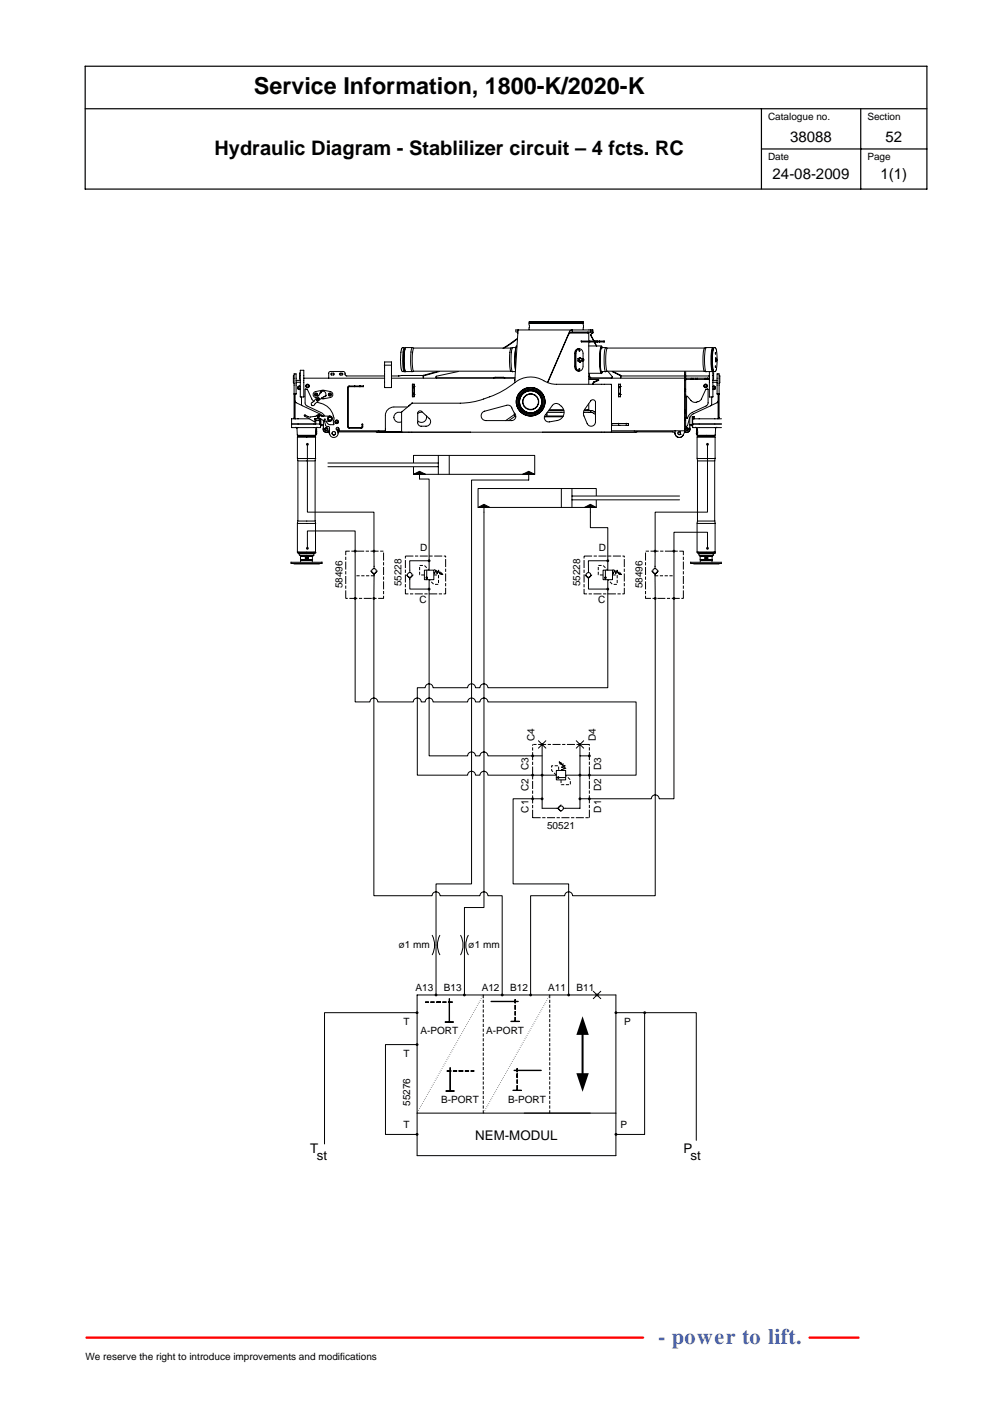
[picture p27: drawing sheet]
<svg xmlns="http://www.w3.org/2000/svg" width="210mm" height="297mm" viewBox="0 0 210 297" stroke-linecap="round" stroke-linejoin="round" font-family="sans-serif">
<defs><g id="words">
<text font-size="4.9" x="53.7" y="20">Service Information, 1800-K/2020-K</text>
<text font-size="4.7" fill="#3365ff" x="139.2" y="284.3">- power to lift.</text>
<text font-size="4.2" x="45.4" y="32.8">Hydraulic Diagram - Stablilizer circuit – 4 fcts. RC</text>
<g font-size="3.2">
<text x="167.1" y="30">38088</text>
<text x="187.2" y="30">52</text>
<text x="163.4" y="38">24-08-2009</text>
<text x="186.2" y="38">1(1)</text>
</g>
<g font-size="2.8">
<text x="65.6" y="243.9">T</text>
<text x="67" y="245.5">st</text>
<text x="100.5" y="241.1">NEM-MODUL</text>
<text x="144.5" y="243.9">P</text>
<text x="146" y="245.5">st</text>
</g>
<g font-size="2.1">
<text x="162.4" y="25.3">Catalogue no.</text>
<text x="183.4" y="25.4">Section</text>
<text x="162.4" y="33.9">Date</text>
<text x="183.4" y="33.9">Page</text>
<text x="88.8" y="116.7">D</text>
<text x="126.6" y="116.7">D</text>
<text x="72.5" y="124.5" transform="rotate(-90 72.5 124.5)">58496</text>
<text x="84.9" y="124.1" transform="rotate(-90 84.9 124.1)">55228</text>
<text x="122.7" y="124.1" transform="rotate(-90 122.7 124.1)">55228</text>
<text x="135.8" y="124.5" transform="rotate(-90 135.8 124.5)">58496</text>
<text x="88.7" y="127.6">C</text>
<text x="126.5" y="127.6">C</text>
<text x="113" y="156.8" transform="rotate(-90 113 156.8)">C4</text>
<text x="126" y="156.8" transform="rotate(-90 126 156.8)">D4</text>
<text x="111.8" y="167.3" transform="rotate(-90 111.8 167.3)">C2</text>
<text x="111.8" y="162.9" transform="rotate(-90 111.8 162.9)">C3</text>
<text x="127.1" y="167.3" transform="rotate(-90 127.1 167.3)">D2</text>
<text x="127.1" y="162.9" transform="rotate(-90 127.1 162.9)">D3</text>
<text x="111.8" y="172" transform="rotate(-90 111.8 172)">C1</text>
<text x="127.1" y="172" transform="rotate(-90 127.1 172)">D1</text>
<text x="115.7" y="175.4">50521</text>
<text x="84.3" y="200.6">ø1 mm</text>
<text x="99.1" y="200.6">ø1 mm</text>
<text x="87.9" y="209.6">A13</text>
<text x="93.9" y="209.6">B13</text>
<text x="101.9" y="209.6">A12</text>
<text x="107.9" y="209.6">B12</text>
<text x="115.9" y="209.6">A11</text>
<text x="121.9" y="209.6">B11</text>
<text x="85.3" y="216.9">T</text>
<text x="88.9" y="218.8">A-PORT</text>
<text x="102.8" y="218.8">A-PORT</text>
<text x="132" y="216.9">P</text>
<text x="85.3" y="223.5">T</text>
<text x="86.7" y="233.9" transform="rotate(-90 86.7 233.9)">55276</text>
<text x="93.3" y="233.3">B-PORT</text>
<text x="107.4" y="233.3">B-PORT</text>
<text x="85.3" y="238.6">T</text>
<text x="131.2" y="238.6">P</text>
<text x="18.1" y="287.6">We reserve the right to introduce improvements and modifications</text>
</g>
</g></defs>
<path d="M152.6 68h-91.1v51.3h91.1" fill="none" stroke="#fff" stroke-width=".21"/>
<g fill="none" stroke="#000" stroke-width=".21">
<path d="M62.2 79.5h-.2v1.4l.2 .2M62.2 79.1h.4v4.3h-.4zM63.5 78.9h-.1v1.2l.1 .3M63.5 78.3h.7v5.7h-.7zM70 79h.6l.1 .2-.6 .1zM71.8 79h.5l.2 .2-.6 .1zM81.3 77.3h1.4M81.3 79.5h-8a.56 .56 0 0 1-.4-.7l-.3-.2h-2.8l-.3 .2v1.2M81.3 76.6h1.5v5.4h-1.5zM85.4 73.5l-.3 .1-.2 .3-.2 2 .2 2.4 .2 .3h.3M85.5 73.6l.1 .2M85.6 78.3v.2"/>
<path d="M85.6 78.4l-.1 .1M85.6 73.8l-.1 .1a10.1 10.1 0 0 0-.1 4.2l.2 .4M85.6 73.7l-.1-.1-.1 .2a12.4 12.4 0 0 0 0 4.8v.1l.2-.1M85.6 73.9a10.5 10.5 0 0 0 0 4.5M85.6 73.6v.3M85.7 73.5l19.4 .1 3.9-.1M85.7 78.6h23.2M85.8 73.6h-.1a11.3 11.3 0 0 0-.1 4.8l.2 .3M87.2 73.6l-.1 .1a8.6 8.6 0 0 0 .1 5M87.5 73.7a7.9 7.9 0 0 0 0 4.9M89.5 79.5l.1 .5M89.5 79.4l-6.7 .1"/>
<path d="M92.1 79.8v.1M92.2 79.9l.2 .1M92.5 78.6l-3 .9M92.9 78.6l-3.4 1M96.9 78.6l-4.6 1-.1 .2 12.2 .1M104.7 79.8h1.7M104.7 79.8l-.3 .1M104.7 79.8v.1M104.7 79.9h1.7M104.7 79.9h-.3M106.4 79.8l.3 .1M106.4 79.8v.1"/>
<path d="M106.4 79.9h.3M106.7 79.9h2.2M108.1 73.7h-.1a10.3 10.3 0 0 0-.1 4.6l.2 .3M108.4 73.6a10.9 10.9 0 0 0-.1 4.9l.1 .2M109.1 69.7v.5M109.1 69.8h16.3v.7l-.5 .3M109.1 70.3h.4M109.2 73.3l-.3 1.8 .1 3.3M109.3 73.2l-.2 .1M109.3 73.3l-.3 1.5v3.3M109.4 71.7l-2.9 2M109.5 71.6l-3.2 2.1"/>
<path d="M109.6 69.8l-.8 11.2a5.3 5.3 0 0 1 6.2-.4M109.6 69.8h.1M111.9 69.3v.4M111.9 68l.2 .1-.2 .1v.5M111.9 68.8v.6M112 68.4h11.4M112 68.1h11.4M112 68.3h11.4M120.2 70.6v.1M120.2 70.6l-4.4 10.3M120.2 70.7l-4.4 10.3M120.4 70.5h4.1"/>
<path d="M121 69.8l-.4 .2-.4 .6M121.1 69.8v.5M121.7 74.1l.3-.2 .5-.1a.92 .92 0 0 0-.8 1v2.9l.3 .6 .5 .2a.86 .86 0 0 1-1-1v-2.7zM122.2 76.4l.5 .2M122.2 76.4h.2M122.2 75.9h.2M122.2 75.9v.5M122.4 73.7h.1M122.4 78.4h.1M122.4 76.4l.3 .2M122.4 75.9v.5M122.5 78.2v-.2v.3"/>
<path d="M122.5 78l.1 .3zM122.5 74v.3zM122.6 75.8h.6M122.6 76.3h.6M122.7 75.9l-.2 .3 .2 .2M122.7 75.7l-.3 .2M122.7 75.7l.3 .2M122.7 75.7l-.5 .2M122.9 72.1v.2M122.9 72.2h4.9v.1h-4.9M123 76.4l-.3 .2M123.3 68l-.2 .1 .2 .2"/>
<path d="M123.3 75.9l-.1-1.6a.69 .69 0 0 0-.7-.5 .69 .69 0 0 0-.6 .5v3.7a.7 .7 0 0 0 .6 .5 .7 .7 0 0 0 .7-.5l.1-1.6M123.3 69.3v.4M123.3 68.3v.4M123.4 68.8v.6M124.3 70.3l.2 .2M124.4 79h2.7M124.4 73.2h2.7M124.5 79.6l.3 .4M124.5 70.5v1.7M124.5 72.3v9M124.7 79v.5l.2 .5M124.9 70.9l.7 1.3"/>
<path d="M124.9 70.8l.1 .1M124.9 69.8v.5M124.9 70.8v.1M125 70.9l.6 1.3M125.4 70.3h-4.6l-.6 .4M125.6 72.3l.5 1M125.7 72.3l.5 1M125.8 72.2v.1M126 72.2v.1M126.3 72.2v.1M127.1 78.6h23.5M127.1 73.5l18.9 .1 4.6-.1"/>
<path d="M127.1 73.2l.1 .1M127.2 73.3h.1M127.2 73.3h-.1a4.4 4.4 0 0 0-.3 2.5l.1 2.5 .2 .7h.1M127.2 78.9l-.1 .1M127.3 73.6l-.1-.1a9.8 9.8 0 0 0 .1 5.2M127.4 73.6l-.1-.3-.1 .1a11.4 11.4 0 0 0 0 5.6l.2-.3M128.1 73.6a9.8 9.8 0 0 0 0 5.1M128.1 73.6h.1M128.4 73.7a8.2 8.2 0 0 0 0 4.9M128.6 78.6l.9 1.1-.1 .3M129.4 79.9h-.2M129.4 78.6l1.9 1 13.5-.1"/>
<path d="M129.6 78.6l1.6 .8M131.2 79.4v.6M144.8 78.6v12.8l-.3 .6M145 79.5l5 .2M145 78.6v12.3M149 73.7h-.1a10.8 10.8 0 0 0 0 4.8l.1 .1M149.3 73.6l-.1 .3a11.1 11.1 0 0 0 .1 4.8M150.7 78.4v.1M150.7 73.6v.2M150.7 78.3l.1 .2M150.7 78.9h.2v1.3l-.2 .2M150.7 78.6v5.4h-.7v-5.3"/>
<path d="M150.8 73.8l-.1 .1a10.5 10.5 0 0 0 0 4.5l.1 .1M150.8 73.7h-.1a.61 .61 0 0 0-.3 .8 9.3 9.3 0 0 0 .2 4.2l.2-.1M150.8 73.9v.1a11.6 11.6 0 0 0 0 4.4M150.8 73.6l-.1 .3M150.9 73.5l.3 .1 .2 .2 .2 1.7-.1 2.6-.2 .5h-.4M151 73.6l-.1 .2a11.2 11.2 0 0 0 0 4.9h.1M151.3 74.5v.4zM151.3 77.4v.3zM151.4 75.7v.9M151.4 75.9l-.1 .5M151.4 75.9h-.1M151.4 75.7v.9z"/>
<path d="M151.6 76v.3zM152.1 79.5h.1v1.5l-.1 .1M61.7 89.7h6.1M62.2 83.4v5.2M62.4 88.5l.1 .1M62.4 84.9l.2 .3 1.3 .6M62.4 83.4v5.2M62.5 90.4l.3 .3 .1 1.3 .2 .2-.2 .2 .1 12-.1 12.4M62.6 80.9h.9M62.6 80.5h.9M62.9 92.1h3.9M62.9 97h3.9"/>
<path d="M62.9 92.5h3.9M63.1 81.8l.4-.1h-.3l-.3 .4 .3 .3h.3l-.5-.1zM63.1 97.5h3.6M63.2 92.2h3.3M63.2 92.3h3.3M63.2 92.4h3.3M63.3 81.8l.2 .2M63.3 81.8l-.2 .2v.2l.4-.1M63.5 81.8a.33 .33 0 0 0-.4 0 .33 .33 0 0 0-.1 .4l.5 .1M63.8 84v1.7l3.8 1.9 .6 .3M64.2 80h17.1M64.5 87.8h-.2l.1 .2 2.2 1.3v-.7"/>
<path d="M64.5 87.8l1 .4 1.3-.1a.8 .8 0 0 1 1.1-.1h1.9M65 94v14.4h14.1v11.9M65.4 88.6h-3.7v1.9h6.1v-1.9M66.4 84.9l-.5-.5-.9-2-.4-.1-.1 3 .2 .4 3.4 1.7 .6 .6M66.7 91.9l-.2 .3 .2 .2v24.4M66.7 91.6h.2M66.7 83.4h.3v.2h-.3zM66.8 89h.8M66.8 88.6v1.1M66.8 91h.1M66.8 90.8l.1 .2M66.9 90.6l-.2 .7 .1 .7"/>
<path d="M66.9 90.7v.1M66.9 91v.6M66.9 91.6l.1 .2-.2 .1M67 90.8v1M67 84.5l.3 .2h-.2v.1zM67.1 85.1a3.6 3.6 0 0 1 3.4 4.3l.1 .4-.8 .1a.84 .84 0 0 1-.8-.8M67.1 84.2a.7 .7 0 0 1-.8-.4 .7 .7 0 0 1 .1-.8l1.9-.5 1.6 .3a.64 .64 0 0 1 .5 .7 .64 .64 0 0 1-.5 .6l-1.9 .2M67.1 90.4l-.3 .2M67.1 88h.4v.3h-.4zM67.2 84.3l.3 .2h-.3l.2 .2-.3-.3h.1zM67.2 87.9l.3 .2-.1 .2h-.2l-.1-.2zM67.2 84.2h.3v.3z"/>
<path d="M67.4 84.3l.1-.1zM67.4 84.7h-.1M67.4 87.7l1 .3M67.5 88.6h-.1M67.5 88.6h.1M67.6 88.6v1.1l.2 .2M67.6 88.6h.2M67.8 89.9h.1M67.8 88.6l.8 .5M67.8 82.9v.1M67.8 88.6h-1.3M67.8 83l-.3 .5-1.4 1.6a.35 .35 0 0 0-.3 .3 .35 .35 0 0 0 .1 .3"/>
<path d="M67.8 82.8v.1M67.8 88.6v1.5h.6M67.8 89.7l.6 .2M67.8 83.1l.1-.1zM67.9 83h.1M68 84.2l-1.4 1.2-.2 .4-.5-.1M68 82.8a.68 .68 0 0 1 .9 .8M68.1 82.8l-.2 .1M68.1 82.8h.1M68.4 90.4a.72 .72 0 0 0 .3 1 .72 .72 0 0 0 1-.3M68.4 90.6v.4l.6 .4 .4-.1 .2-.3M68.4 89v1.8a.64 .64 0 0 0 .4 .6 .64 .64 0 0 0 .7-.2"/>
<path d="M68.6 88.7h.2v.1h-.2zM68.6 89.1l.4 1.1h.5l.2 .3a2.08 2.08 0 0 0 .4 1.9 .92 .92 0 0 0 1.1-.1 .92 .92 0 0 0 .2-1.2M68.6 89.1h1.2M68.6 83.9l.2-.1zM68.7 90.7h.1M68.7 90.8h.1M68.7 83.9l-.7 .3M68.7 91h.1M68.7 90.6v.4M68.7 83.9h.1M68.7 90.6h.1M68.7 90.6a.33 .33 0 0 1 .6 0 .33 .33 0 0 1-.2 .5l-.4-.1"/>
<path d="M68.8 83.8l-.1 .1M68.9 83.7v.2M69 83.7h-.1M69.5 91.3l.2 .7M69.6 88.2h.4l.1 .4-.1 .3h-.4l-.2-.3zM69.6 83.4h.3v.2h-.3zM69.7 91l-.2 .2M69.8 88.1h.1M70.2 91.7l.4 .3 .4-.3M70.4 91.4l-.2 .3M70.8 91.4l.1 .2-.2 .4a.36 .36 0 0 1-.5-.3M71.1 90.8h.6"/>
<path d="M71.1 90.8a.29 .29 0 0 1 .2-.4 .29 .29 0 0 1 .3 .3l.1 .4M71.1 90.8l.2 .3M71.5 91.1h10M71.7 90.9h-.2v.8l-.2-.6M73.6 81.8l.2-.1h3.1v.1h-3.1l-.2 .2v8.3l.2 .2h2.6l.2-.2v-.6h.1v.7l-.2 .2h-2.7l-.3-.2zM76.1 81.7v.1M80 91.1v.3M80.1 91.1v.2M80.2 91.4h4.7M82.8 80h26.1M84.9 87.3a1.09 1.09 0 0 0-1.6 1 1.09 1.09 0 0 0 1.6 .9M86.2 86.1h-2.9a1.8 1.8 0 0 0-1.8 1.8v3.5"/>
<path d="M86.5 85.9l-1.6 1.3 .1 4.2h-5M86.5 85.9h.1M86.7 85.6l-.2 .3M86.7 85.6h.1M87.1 85.3l-.4 .3M87.2 83.5h.1M87.2 81.8h.1M87.2 81.3h.4v2.6h-.4zM87.3 81.9l.1 .1zM87.3 83.2l.1 .1zM87.6 83.5h.1M87.6 81.8h.1"/>
<path d="M88.4 87.1l.5-.2 .3 .2 1.5 1.4a.96 .96 0 0 1 .3 1.1 .96 .96 0 0 1-.9 .6h-1.1a.73 .73 0 0 1-.7-.7zM89.4 87.2h-.6l-.5 .3M90.1 87.9a1.09 1.09 0 0 1-.4 1.3 1.09 1.09 0 0 1-1.4-.2M102.5 87a1.02 1.02 0 0 0-.7 1.1 1.02 1.02 0 0 0 1 .9h5.4a.95 .95 0 0 0 .9-.7 .95 .95 0 0 0-.4-1l-.3-.7a1 1 0 0 0-1.3-.9l-4.6 1.3M108.8 87.4v.4l.3 .3M108.8 87.7l-1.9 1.3M108.8 80.3v.2M108.8 80.5h.1M108.9 80.9a20.8 20.8 0 0 1-11.6 4.4l-10.2 .1M108.9 80.3v.1M108.9 88.1l-1.3 .9M115 80.6l1.3 .5 .9 .2h12.1l-.1 10.1h5"/>
<path d="M115.1 88.2h3.9M115.7 87.4l-.1 .5-.2 .2h-.3M115.7 87.2h3.6M116 86.9h3.3M116.2 86.7h3M118.3 85.6l-.5-.2a.99 .99 0 0 0-1 .4l-1.2 1.6a.97 .97 0 0 0-.5 1.2 .97 .97 0 0 0 1.1 .7l1.6-.3a1.78 1.78 0 0 0 1.5-1.5 1.78 1.78 0 0 0-1-1.9M119.1 88.1h-3.6M123.4 87.2h1.8l.7 .5M123.5 86.9h1.8l.6 .3M123.6 86.7h.9M123.6 86.6l1.3-1.8a.55 .55 0 0 1 .6-.2 .55 .55 0 0 1 .4 .5v4.2a.92 .92 0 0 1-.7 .9 .92 .92 0 0 1-1-.6 3 3 0 0 1-.7-2.6l.1-.4M124.5 80.3h2.1l-.9 .5v.1l.9-.4v-.2"/>
<path d="M124.5 85.4v1.3M124.5 86.7l-.2 .2M124.5 80h20.3M124.9 86.9v.3M125.4 81.1v.2M125.7 80.8l-.3 .3M125.7 80.9l-.3 .2M129.3 90h.1M129.3 89.6h3.6v.4h-3.5M129.3 91.1h15.5M129.4 89.6v.4M130.8 89.5v.4"/>
<path d="M130.8 83.5h.1M130.8 81.8h.1M130.8 81.3h.4v2.6h-.4zM130.9 81.9l.2 .1zM130.9 83.2l.2 .1zM131.2 83.5h.1M131.2 81.8h.1M132.4 89.5v.4M134.1 91.1v.3M142.7 91.1a.97 .97 0 0 0 .5 1.3 .97 .97 0 0 0 1.3-.4 .96 .96 0 0 1-1.1 .5 .96 .96 0 0 1-.7-.9l-.5-.2h-70.7M143.8 91.9h.1M143.8 91.4h-.3l-.2 .2 .1 .3h.4"/>
<path d="M143.8 91.4h.1M143.8 91.4h-.2l-.3 .2 .3 .4 .2-.1M143.8 91.4v.5M144.8 88.6h.2M144.8 87.2h.2M144.8 82.5h.2M144.8 90.9h.2M144.9 90.9l.3 .2 .3-.1M144.9 84h.1M144.9 83.5h.1M145 90.9l.2 .2M145 90.7l.2-.1h.2l.1 .2-.3 .2"/>
<path d="M145 90.9l.2 .1M145 90.6l.3-.1 .2 .2-.3 .4M145 90.6l.3-.1 .3 .1v.3M145 80h5M145 80.3h5M145.5 90.8h.1M145.5 90.7h.1M145.5 91h.1M145.8 90.4a.71 .71 0 0 1-.1 .9 .71 .71 0 0 1-.9 0M145.9 90.6a.65 .65 0 0 1-.4 .7 .65 .65 0 0 1-.7-.1M145.9 88.2v2.6a.63 .63 0 0 1-.4 .6 .63 .63 0 0 1-.7-.2M146.4 89.7l-.5 .2"/>
<path d="M146.4 87.2l3.1-1.5 .2-.5v-2.9l-.5 .1-.9 2a1.44 1.44 0 0 1-2.2 .3l-.9-.9v4.7l.2-.1a1.81 1.81 0 0 1 1-1.1M146.4 88.1v2h-.5M146.4 88.1v.1M146.4 88.6l.1 1.3M146.4 88.1h.1M146.4 88.6h6.2M146.5 89.9v.6h6.1M146.5 88.6v1.1h6.1M146.7 89.7l-.2 .2M146.7 88.1h.1M146.7 88.1h-.3v.5M146.7 88.1v.5"/>
<path d="M146.8 88.5l.1 .1M146.8 88.4h-.1M147 90.4l.3 .2M147.2 91.8h.1M147.3 90.9v.1M147.3 91.8l.2 .1M147.3 90.9v.9M147.3 90.8v.1M147.3 91.8h.1M147.3 91v.6M147.3 91.6v.2M147.3 91h.2"/>
<path d="M147.3 91.6h.2M147.4 90.6l.1 .7-.1 .7M147.4 91.9l.3 .3-.3 .2v24.4M147.4 90.8l-.1 .1M147.4 92.1h3.9M147.5 97h3.8M147.5 92.5h3.8M147.6 97.5h3.6M147.7 92.2h3.3M147.7 92.3h3.3M147.7 92.4h3.3M149.1 81.5h.3v.3h-.3z"/>
<path d="M149.6 80v.3M149.6 94v14.4h-11.1v11.9M150.3 85.9l-4 1.8-.5 .8-.4 1.6-.4 .1M150.5 84v1.5l-.2 .4M150.7 81.8l.2-.1 .4 .3-.3 .4-.3-.1M150.7 82l.1-.1a.21 .21 0 0 1 .3 0 .21 .21 0 0 1-.1 .3 .21 .21 0 0 1-.3-.1M150.7 80.9h.9M150.7 80.5h.9M150.9 81.7h-.2a.37 .37 0 0 1 .6 .3 .37 .37 0 0 1-.6 .4h.3l.3-.3-.1-.3-.2-.1M151.6 90.4l-.2 .1-.2 1.5-.2 .2 .2 .2v24.4M151.8 88.5l-.1 .1M151.8 84.9v.2l-1.4 .7"/>
<path d="M151.8 83.4v5.2M152.1 83.4h-.5v-4.3h.5v9.5M61.5 118.9v.2l.6 .2M61.6 119.2h6.5M61.6 119h6.5M62.2 119.3h5.3M62.9 116.8h.1M62.9 116.8v.1M62.9 110.7h3.9M62.9 116.8h3.9M62.9 116.9h3.9M62.9 117h3.9"/>
<path d="M63.1 110.2h3.6M63.1 117v.1h3.5M63.2 116.8h.1M63.2 117.1h.1M63.3 117.1v.3M63.3 117.5h3.1M63.4 117.4v.1M63.5 117.5l.1 .9M63.6 118.4v.5M63.6 117.7h2.5M63.6 118.4h2.5M63.6 118.6h2.5"/>
<path d="M63.6 118.5h2.5M64.7 117.8h.3l.2 .2-.2 .3h-.3l-.1-.3zM65 116v-3.7h10.1v14.3M66 118.4v.5M66.1 117.5l-.1 .9M66.2 117.5v.1h-2.7M66.4 117.1v.3M66.4 117v.1M66.4 116.8h.1M66.5 116.9v.2M66.7 116.8v.1M66.7 116.8h.1"/>
<path d="M68.1 118.9v.2l-.6 .2M88.7 101.3h2v19.3M90.7 118.6h-4.1l.1 2.5M124.8 108.4v3.2h3.7v9M128.5 118.6h-4.1v2.5M146 118.9v.2l.7 .2M146.1 119.2h6.5M146.1 119h6.5M146.7 119.3h5.3M147.4 116.8h.1M147.4 116.8v.1M147.5 110.7h3.8"/>
<path d="M147.5 116.8h3.8M147.5 116.9h3.8M147.5 117h3.8M147.6 110.2h3.6M147.6 116.9v.2M147.7 117.1h.2M147.7 116.8h.1M147.8 117.1v.3M147.8 117.5h3.1M147.9 117v.1M148 117.4v.1M148 117.6h2.7"/>
<path d="M148 117.5l.1 .9M148.1 117.7h2.5M148.1 118.4v.5M148.1 118.4h2.5M148.1 118.6h2.5M148.2 118.5h2.4M149.2 117.9h.3v.3h-.3zM149.3 117.9l.2 .1-.1 .2h-.1zM149.6 116v-3.4h-7.1v14M150.6 118.5v.4M150.6 117.5v1M150.7 117.4v.1"/>
<path d="M150.9 117.1v.3M150.9 116.8h.1M151.2 117v.1h-3.3M151.2 116.8v.1M151.2 116.8h.1M152.6 119.2l-.6 .1M78.4 120.8l.7 .7M79.5 121.1a.5 .5 0 0 0-.3-.8 .5 .5 0 0 0-.6 .6 .5 .5 0 0 0 .8 .3M79.8 120.8l-.7 .7v5.1M85.9 121.6l.8 .8M87.1 121.9a.5 .5 0 0 0-.3-.7 .5 .5 0 0 0-.6 .5 .5 .5 0 0 0 .8 .3M87.4 121.6l-.7 .7v2.3h3.9"/>
<path d="M89.7 120.6h2v2h-2zM90.1 122.1h.3l-.2 .5zM90.2 120.6v2M90.7 122.6v3M91.7 121l.2 .4 .3-.8 .2 .8 .3-.8 .3 .8 .1-.4M91.8 120.5l1.5 .8M93.3 121.2l.3 .4-.4-.1zM123.7 121.6l.7 .8M124.8 121.9a.51 .51 0 0 0-.4-.7 .51 .51 0 0 0-.5 .6 .51 .51 0 0 0 .8 .2M125.1 121.6l-.7 .7v2.3h4M127.5 120.6h2v2h-2zM127.8 122.1h.4l-.2 .5z"/>
<path d="M128 120.6v2M128.5 122.6v3M129.5 121l.2 .4 .2-.8 .3 .8 .3-.8 .3 .8 .1-.4M129.6 120.5l1.4 .8M131.1 121.2l.3 .4-.4-.1zM137.8 120.8l.7 .7 .1 5.1M138.1 121.1a.5 .5 0 0 1 .2-.8 .5 .5 0 0 1 .7 .5 .5 .5 0 0 1-.8 .4M139.2 120.8l-.7 .7"/>
<circle cx="122.5" cy="74.2" r=".11"/>
<circle cx="123.3" cy="76.1" r=".22"/>
<circle cx="123.3" cy="76.2" r=".13"/>
<circle cx="123.3" cy="76.2" r=".18"/>
<circle cx="65" cy="81.7" r=".36"/>
<circle cx="65" cy="81.7" r=".33"/>
<circle cx="65" cy="81.7" r=".37"/>
<circle cx="65" cy="81.7" r=".22"/>
<circle cx="66.8" cy="83.5" r=".32"/>
<circle cx="66.9" cy="83.5" r=".18"/>
<circle cx="69" cy="90.8" r=".24"/>
<circle cx="69" cy="90.8" r=".27"/>
<circle cx="69.8" cy="83.5" r=".33"/>
<circle cx="69.8" cy="83.5" r=".19"/>
<circle cx="69.8" cy="88.6" r=".54"/>
<circle cx="70.6" cy="91.7" r=".36"/>
<circle cx="71.2" cy="89.3" r=".21"/>
<circle cx="71.2" cy="89.3" r=".36"/>
<circle cx="71.2" cy="89.2" r=".33"/>
<circle cx="71.2" cy="89.2" r=".37"/>
<circle cx="112.2" cy="85" r="3"/>
<circle cx="112.2" cy="85" r="2.91"/>
<circle cx="112.2" cy="85" r="2.45"/>
<circle cx="112.2" cy="85" r="2.69"/>
<circle cx="112.2" cy="85" r="2.34"/>
<circle cx="112.2" cy="85" r="2.5"/>
<circle cx="112.2" cy="85" r="2.35"/>
<circle cx="112.2" cy="85" r="1.7"/>
<circle cx="112.2" cy="85" r="1.63"/>
<circle cx="149.2" cy="81.7" r=".36"/>
<circle cx="149.2" cy="81.6" r=".37"/>
<circle cx="149.2" cy="81.6" r=".33"/>
<circle cx="64.9" cy="118.1" r=".32"/>
<circle cx="64.9" cy="118.1" r=".15"/>
<circle cx="149.4" cy="118.1" r=".31"/>
</g>
<path d="M18 14h178v26h-178zM18 23h178M161 31.5h35M161 23v17M182 23v17" fill="none" stroke="#000" stroke-width=".25"/>
<path d="M18.3 283h117.7M171.2 283h10.3" fill="none" stroke="#f00" stroke-width=".51"/>
<g fill="#000">
<path d="M90.1 122.1h.3l-.2 .5zM93.3 121.2l.3 .4-.4-.1zM127.8 122.1h.4l-.2 .5zM131.1 121.2l.3 .4-.4-.1z"/>
<circle cx="65" cy="94" r=".3"/>
<circle cx="149.6" cy="94" r=".3"/>
<circle cx="65" cy="116" r=".3"/>
<circle cx="75.1" cy="116.6" r=".3"/>
<circle cx="79.1" cy="116.6" r=".3"/>
<circle cx="90.7" cy="118.6" r=".3"/>
<circle cx="128.5" cy="118.6" r=".3"/>
<circle cx="138.5" cy="116.6" r=".3"/>
<circle cx="142.5" cy="116.6" r=".3"/>
<circle cx="149.6" cy="116" r=".3"/>
<circle cx="75.1" cy="126.6" r=".3"/>
<circle cx="79.1" cy="126.6" r=".3"/>
<circle cx="90.7" cy="124.6" r=".3"/>
<circle cx="128.5" cy="124.6" r=".3"/>
<circle cx="138.6" cy="126.6" r=".3"/>
<circle cx="142.5" cy="126.6" r=".31"/>
</g>
<path d="M73.1 116.6h8v10h-8zM85.7 117.6h8.5v8h-8.5zM123.5 117.6h8.5v8h-8.5zM136.5 116.6h8v10h-8z" fill="none" stroke="#000" stroke-width=".21" stroke-dasharray="1.7 .3 .7 .3" stroke-linecap="butt"/>
<path d="M79.1 121.8h-4M89.7 121.6h-1v-2h1l1 1M91.7 121.6h1v2h-1l-1-1M127.5 121.6h-1v-2h1l1 1M129.5 121.6h1v2h-1l-1-1M138.5 121.8h4" fill="none" stroke="#000" stroke-width=".21" stroke-dasharray=".7 .3" stroke-linecap="butt"/>
<path d="M101.1 103.4h25v4h-25z" fill="#fff"/>
<path d="M101.1 103.4h25v4h-25z" fill="none" stroke="#000" stroke-width=".21"/>
<path d="M118.7 104.9h25v.8h-25z" fill="#fff"/>
<path d="M101.1 107.4l1.2-.7 1.3 .7zM102.3 107.4v1M118.7 103.4v4M120.9 105.7h22.8M120.9 104.9h22.8M120.9 103.4v4M123.6 107.4l1.2-.7 1.3 .7zM124.8 107.4v1" fill="none" stroke="#000" stroke-width=".21"/>
<path d="M101.1 107.4l1.2-.7 1.3 .7zM123.6 107.4l1.2-.7 1.3 .7z" fill="#000"/>
<path d="M87.4 96.4h25.7v4h-25.7z" fill="#fff"/>
<path d="M87.4 96.4h25.7v4h-25.7z" fill="none" stroke="#000" stroke-width=".21"/>
<path d="M69.3 98h25.7v.7h-25.7z" fill="#fff"/>
<g fill="none" stroke="#000" stroke-width=".21">
<path d="M69.3 98.7h23.4M69.3 98h23.4M92.7 96.4v4M95 96.4v4M87.4 100.4l1.3-.7 1.3 .7zM88.7 100.4v.9M102.3 108.4v83.6h-4.1v18.5M110.5 100.4l1.3-.7 1.3 .7zM111.8 100.4v1.2h-12.1v85.4h-7.5v23.5M75.1 126.6v21.9h3.1a.83 .83 0 0 1 .9-.8 .83 .83 0 0 1 .8 .8h7.5a.84 .84 0 0 1 .8-.8 .84 .84 0 0 1 .9 .8h.8a.83 .83 0 0 1 .8-.8 .83 .83 0 0 1 .9 .8h7.3a.83 .83 0 0 1 .8-.8 .83 .83 0 0 1 .8 .8h1a.84 .84 0 0 1 .8-.8 .84 .84 0 0 1 .9 .8h31.3v15.5h-14.9M79.1 126.6v62.9h12.3a.84 .84 0 0 1 .8-.8 .84 .84 0 0 1 .8 .8h8.5a.84 .84 0 0 1 .8-.8 .84 .84 0 0 1 .9 .8h3v21M90.7 125.6v34.3h8.2a.83 .83 0 0 1 .8-.8 .83 .83 0 0 1 .8 .8h1a.84 .84 0 0 1 .8-.8 .84 .84 0 0 1 .9 .8h11.4"/>
<path d="M128.5 125.6v19.9h-25.3a.84 .84 0 0 0-.9-.8 .84 .84 0 0 0-.8 .8h-1a.83 .83 0 0 0-.8-.8 .83 .83 0 0 0-.8 .8h-7.3a.83 .83 0 0 0-.9-.8 .83 .83 0 0 0-.8 .8h-1.7v18.5h10.7a.83 .83 0 0 1 .8-.8 .83 .83 0 0 1 .8 .8h1a.84 .84 0 0 1 .8-.8 .84 .84 0 0 1 .9 .8h14.4M138.6 126.6v62.9h-17.5a.83 .83 0 0 0-.9-.8 .83 .83 0 0 0-.8 .8h-7.2v21M142.5 126.6v42.4h-3.1a.83 .83 0 0 0-.8-.8 .83 .83 0 0 0-.9 .8h-15.1M113.9 156.7l1.5 1.6M114.6 157.5v13.5h3.3l.7-.7M115.4 156.7l-1.5 1.6M121.9 156.7l1.5 1.6M122.6 157.5v13.5h-3.5M122.6 159.9h2M123.4 156.7l-1.5 1.6M114.6 169h-6.1v18h11.7v23.5M117.6 163h2v2h-2z"/>
<path d="M117.6 164.5l.5-.2v.4zM117.6 164.5h2M117.9 171l.7 .7M118.3 161.2l.4 .2-.2 .3zM118.3 161.2l1.4 1.4M118.3 170.6a.51 .51 0 0 1 .8 .4 .51 .51 0 0 1-.7 .5 .51 .51 0 0 1-.2-.8M119.1 161.6l-.4 .1 .8 .3-.8 .3 .8 .3-.8 .3 .4 .1M91.4 197.9a4.4 4.4 0 0 1 0 4.1M93 197.9a4.4 4.4 0 0 0 0 4.1M97.4 197.9a4.4 4.4 0 0 1 0 4.1M99 197.9a4.3 4.3 0 0 0 0 4.1M88.2 214.2h-19.6v27.8"/>
<path d="M88.2 210.5h42v34h-42zM90 212h.6M91.1 212h.7M92.3 212h.8M92.3 212h.9M93.6 212h.8M94.1 216.3h1.8M94.1 216.2h1.8M94.8 212h.9M95 211.3v4.9M95.1 211.3v4.9M103.8 211.9h5.8"/>
<path d="M103.8 211.8h5.8M108.1 216h1.7M108.1 216.1h1.7M108.9 211.5v.7M108.9 212.7v.9M108.9 214v.8M108.9 215.2v.8M109 211.5v.7M109 212.7v.9M109 214v.8M109 215.2v.8M125.5 209.7l1.5 1.6"/>
<path d="M127 209.7l-1.5 1.6M130.2 214.2h17v27.1M136.3 214.2v25.8h-6.1M88.2 221h-6.7v19h6.7M88.2 235.5h42M94.3 230.9h1.8M94.3 230.8h1.8M94.5 226.5h.9M94.5 226.6h.9M95.1 225.9v4.9M95.2 225.9v4.9M95.8 226.5h.8"/>
<path d="M95.8 226.6h.8M97 226.5h.9M97 226.6h.9M98.4 226.5h.7M98.4 226.6h.7M99.6 226.5h.6M99.6 226.6h.6M108.5 230.6h1.7M108.5 230.7h1.7M108.7 226.4h5.7M108.7 226.5h5.7M109.3 226v.8"/>
<path d="M109.3 227.1v.9M109.3 228.4v.8M109.3 229.7v.9M109.4 226v.8M109.4 227.1v.9M109.4 228.4v.8M109.4 229.7v.9"/>
</g>
<g fill="#000">
<path d="M87.4 100.4l1.3-.7 1.3 .7zM110.5 100.4l1.3-.7 1.3 .7zM117.6 164.5l.5-.2v.4zM118.3 161.2l.4 .2-.2 .3zM123.2 215l1.3 3.9h-2.6zM121.9 227.1h2.6l-1.3 3.9z"/>
<circle cx="112.6" cy="159.9" r=".3"/>
<circle cx="114.6" cy="157.5" r=".3"/>
<circle cx="122.6" cy="157.5" r=".3"/>
<circle cx="124.6" cy="159.9" r=".3"/>
<circle cx="112.6" cy="164" r=".3"/>
<circle cx="112.6" cy="169" r=".3"/>
<circle cx="114.6" cy="169" r=".3"/>
<circle cx="114.6" cy="164" r=".3"/>
<circle cx="122.6" cy="169" r=".31"/>
<circle cx="122.6" cy="164" r=".3"/>
<circle cx="124.6" cy="169" r=".3"/>
<circle cx="124.6" cy="164" r=".3"/>
<circle cx="88.2" cy="214.2" r=".3"/>
<circle cx="92.2" cy="210.5" r=".3"/>
<circle cx="98.2" cy="210.5" r=".3"/>
<circle cx="106.2" cy="210.5" r=".3"/>
<circle cx="112.2" cy="210.5" r=".3"/>
<circle cx="120.2" cy="210.5" r=".3"/>
<circle cx="126.2" cy="210.5" r=".3"/>
<circle cx="130.2" cy="214.2" r=".3"/>
<circle cx="136.3" cy="214.2" r=".3"/>
<circle cx="88.2" cy="221" r=".3"/>
<circle cx="88.2" cy="240" r=".31"/>
<circle cx="130.2" cy="240" r=".3"/>
</g>
<path d="M117.6 164l-1-1v-1h1.5v1M118.6 165v1h2v-1l-1-1M102.2 210.5v25M116.2 210.5v25" fill="none" stroke="#000" stroke-width=".21" stroke-dasharray=".7 .3" stroke-linecap="butt"/>
<path d="M123.2 218.6v8.8" fill="none" stroke="#000" stroke-width=".42"/>
<path d="M102.2 210.5l-14 25M116.2 210.5l-14 25" fill="none" stroke="#000" stroke-width=".21" stroke-dasharray=".1 .3" stroke-linecap="butt"/>
<path d="M124.6 157.5h-12M112.6 173h12M112.6 173v-15.5M124.6 173v-15.5" fill="none" stroke="#000" stroke-width=".21" stroke-dasharray="1.7 .3 .7 .3" stroke-linecap="butt"/>
<use href="#words"/>
</svg>
